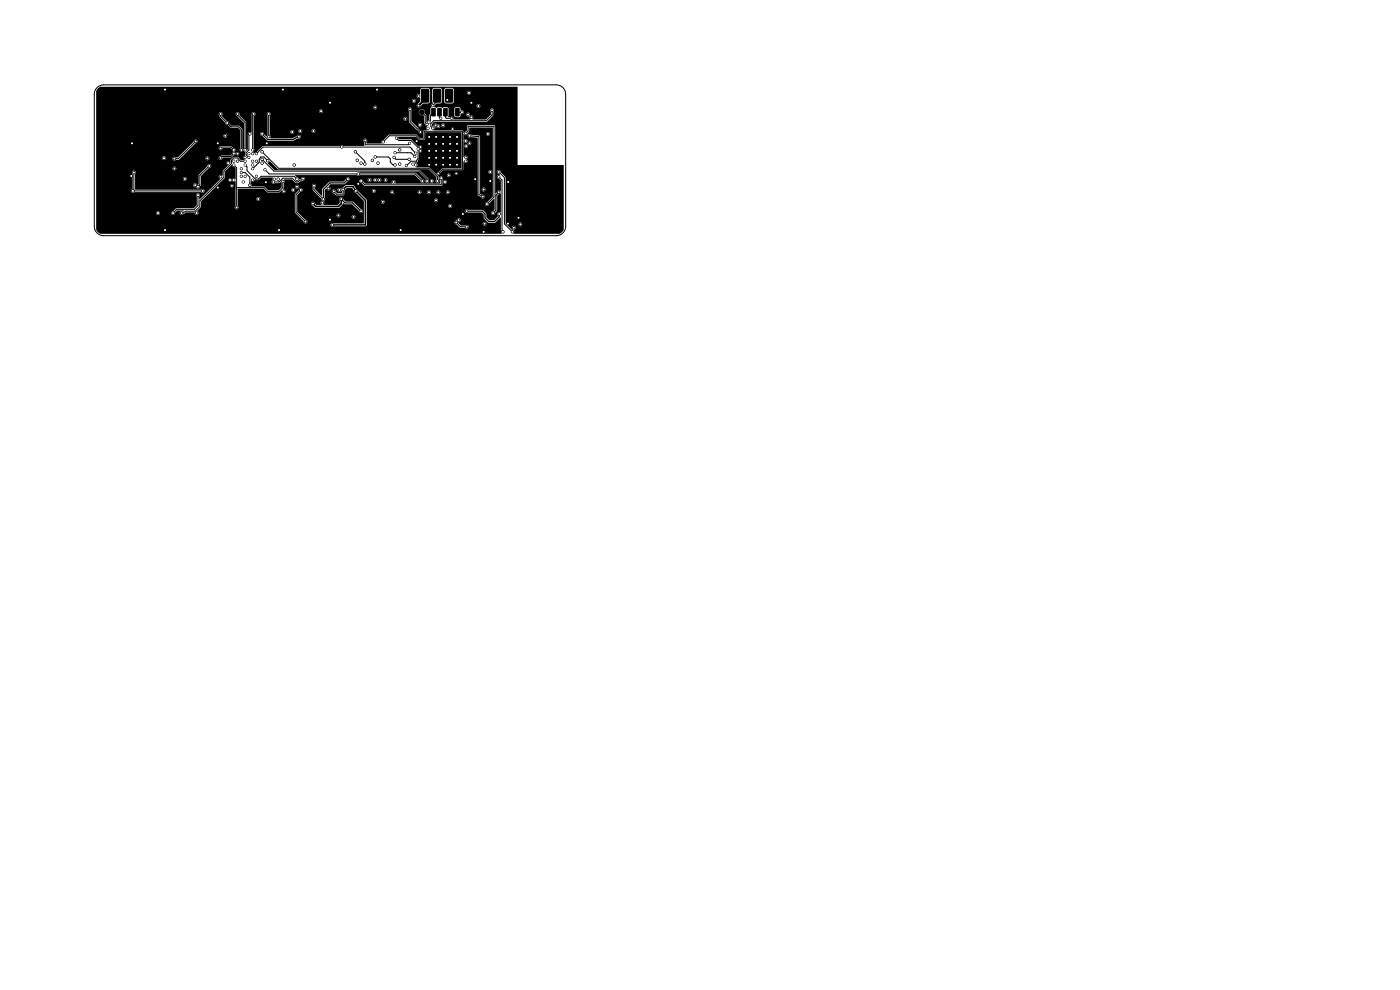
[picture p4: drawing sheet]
<svg xmlns="http://www.w3.org/2000/svg" width="297mm" height="210mm" viewBox="0 0 297 210" stroke-linecap="round" stroke-linejoin="round" font-family="sans-serif">
<g fill="#000" stroke="#000" stroke-width=".21">
<circle cx="35" cy="19" r=".23"/>
<circle cx="60" cy="19" r=".22"/>
<circle cx="80" cy="19" r=".22"/>
<circle cx="99.5" cy="19.7" r=".25"/>
<circle cx="27.8" cy="37.3" r=".22"/>
<circle cx="28" cy="30.4" r=".23"/>
<circle cx="28.4" cy="36.6" r=".25"/>
<circle cx="34.8" cy="33.5" r=".25"/>
<circle cx="37" cy="35.8" r=".25"/>
<circle cx="37" cy="33.6" r=".25"/>
<circle cx="39.2" cy="38" r=".25"/>
<circle cx="41.4" cy="39.3" r=".25"/>
<circle cx="41.5" cy="30" r=".25"/>
<circle cx="42" cy="39.6" r=".25"/>
<circle cx="44" cy="33.6" r=".25"/>
<circle cx="44.4" cy="35.2" r=".25"/>
<circle cx="46.2" cy="39.8" r=".23"/>
<circle cx="46.2" cy="30.4" r=".23"/>
<circle cx="46.8" cy="33.5" r=".25"/>
<circle cx="46.8" cy="37.5" r=".25"/>
<circle cx="46.8" cy="31.5" r=".25"/>
<circle cx="46.8" cy="24.2" r=".25"/>
<circle cx="47.8" cy="28.8" r=".25"/>
<circle cx="48.2" cy="26.1" r=".25"/>
<circle cx="48.4" cy="34.6" r=".22"/>
<circle cx="48.8" cy="38.2" r=".23"/>
<circle cx="49.2" cy="39.4" r=".25"/>
<circle cx="49.6" cy="32.6" r=".22"/>
<circle cx="49.6" cy="34.2" r=".22"/>
<circle cx="49.6" cy="38.2" r=".22"/>
<circle cx="49.6" cy="31.8" r=".22"/>
<circle cx="49.6" cy="35" r=".22"/>
<circle cx="50.4" cy="32.6" r=".22"/>
<circle cx="50.4" cy="34.2" r=".22"/>
<circle cx="50.4" cy="24.2" r=".25"/>
<circle cx="51.2" cy="36.6" r=".22"/>
<circle cx="51.2" cy="31.8" r=".23"/>
<circle cx="51.2" cy="37.4" r=".23"/>
<circle cx="51.2" cy="35.8" r=".23"/>
<circle cx="51.6" cy="38.6" r=".22"/>
<circle cx="52" cy="34.2" r=".22"/>
<circle cx="52" cy="31.8" r=".22"/>
<circle cx="52" cy="37.4" r=".22"/>
<circle cx="52" cy="33.4" r=".22"/>
<circle cx="52" cy="35" r=".22"/>
<circle cx="52.8" cy="32.6" r=".22"/>
<circle cx="52.8" cy="33.4" r=".23"/>
<circle cx="53" cy="28.4" r=".25"/>
<circle cx="53" cy="39.3" r=".25"/>
<circle cx="53.6" cy="32.6" r=".22"/>
<circle cx="53.6" cy="34.2" r=".22"/>
<circle cx="53.6" cy="38.2" r=".22"/>
<circle cx="53.6" cy="31.8" r=".22"/>
<circle cx="53.6" cy="35" r=".22"/>
<circle cx="53.6" cy="35.8" r=".22"/>
<circle cx="53.8" cy="24.2" r=".25"/>
<circle cx="54.4" cy="32.6" r=".22"/>
<circle cx="54.4" cy="34.2" r=".22"/>
<circle cx="54.4" cy="37.4" r=".23"/>
<circle cx="55.6" cy="28.4" r=".25"/>
<circle cx="55.6" cy="33.8" r=".25"/>
<circle cx="55.6" cy="34.6" r=".25"/>
<circle cx="55.6" cy="32.2" r=".25"/>
<circle cx="56.2" cy="36" r=".23"/>
<circle cx="56.4" cy="38.7" r=".22"/>
<circle cx="56.6" cy="30.4" r=".22"/>
<circle cx="56.8" cy="34.1" r=".25"/>
<circle cx="57" cy="29" r=".25"/>
<circle cx="57" cy="24.2" r=".25"/>
<circle cx="58" cy="38.6" r=".22"/>
<circle cx="58.2" cy="38" r=".23"/>
<circle cx="59" cy="38" r=".25"/>
<circle cx="60" cy="38.5" r=".25"/>
<circle cx="62" cy="28" r=".25"/>
<circle cx="62.4" cy="35" r=".25"/>
<circle cx="63" cy="38" r=".25"/>
<circle cx="63" cy="39.6" r=".25"/>
<circle cx="63.4" cy="29" r=".25"/>
<circle cx="63.7" cy="27.8" r=".25"/>
<circle cx="64.3" cy="37.9" r=".22"/>
<circle cx="66.5" cy="27.8" r=".25"/>
<circle cx="66.6" cy="39.4" r=".25"/>
<circle cx="68.1" cy="23.6" r=".25"/>
<circle cx="70" cy="21.8" r=".22"/>
<circle cx="72.5" cy="31.2" r=".22"/>
<circle cx="73.8" cy="38" r=".25"/>
<circle cx="75.4" cy="32.2" r=".25"/>
<circle cx="75.8" cy="34" r=".25"/>
<circle cx="76" cy="36.9" r=".22"/>
<circle cx="76" cy="39" r=".22"/>
<circle cx="76.6" cy="38.4" r=".23"/>
<circle cx="76.6" cy="34.6" r=".25"/>
<circle cx="77.4" cy="34.8" r=".25"/>
<circle cx="77.5" cy="29.8" r=".25"/>
<circle cx="78.4" cy="38.2" r=".25"/>
<circle cx="79" cy="34" r=".25"/>
<circle cx="79.6" cy="22.8" r=".25"/>
<circle cx="79.6" cy="33.3" r=".25"/>
<circle cx="79.6" cy="38.2" r=".25"/>
<circle cx="80.2" cy="34.6" r=".25"/>
<circle cx="80.5" cy="38.2" r=".25"/>
<circle cx="81.3" cy="30.1" r=".23"/>
<circle cx="81.8" cy="38.2" r=".23"/>
<circle cx="83.5" cy="38.6" r=".25"/>
<circle cx="83.6" cy="33.4" r=".25"/>
<circle cx="83.8" cy="32.4" r=".23"/>
<circle cx="83.8" cy="35" r=".25"/>
<circle cx="84.1" cy="29.3" r=".22"/>
<circle cx="84.8" cy="34.8" r=".25"/>
<circle cx="84.8" cy="31.8" r=".25"/>
<circle cx="86" cy="25.2" r=".25"/>
<circle cx="86.2" cy="35.1" r=".23"/>
<circle cx="86.8" cy="33.8" r=".25"/>
<circle cx="86.9" cy="30.4" r=".23"/>
<circle cx="87" cy="23.2" r=".25"/>
<circle cx="87.6" cy="34.8" r=".23"/>
<circle cx="87.8" cy="21.4" r=".25"/>
<circle cx="88" cy="33.2" r=".22"/>
<circle cx="88.2" cy="32.5" r=".23"/>
<circle cx="88.2" cy="35" r=".23"/>
<circle cx="88.4" cy="29.9" r=".22"/>
<circle cx="88.7" cy="31.6" r=".22"/>
<circle cx="88.8" cy="20.4" r=".25"/>
<circle cx="88.8" cy="22.4" r=".25"/>
<circle cx="89.1" cy="26.5" r=".25"/>
<circle cx="89.2" cy="31.2" r=".22"/>
<circle cx="89.2" cy="28" r=".25"/>
<circle cx="89.2" cy="32" r=".23"/>
<circle cx="89.5" cy="23.8" r=".5"/>
<circle cx="89.6" cy="38.4" r=".25"/>
<circle cx="90.6" cy="38.4" r=".25"/>
<circle cx="90.6" cy="26.4" r=".23"/>
<circle cx="90.8" cy="27.2" r=".22"/>
<circle cx="91" cy="25.9" r=".22"/>
<circle cx="91" cy="29.1" r=".25"/>
<circle cx="91" cy="30.5" r=".25"/>
<circle cx="91" cy="33.5" r=".25"/>
<circle cx="91" cy="32" r=".25"/>
<circle cx="91" cy="35" r=".25"/>
<circle cx="91.6" cy="38.4" r=".23"/>
<circle cx="91.8" cy="27.2" r=".22"/>
<circle cx="91.8" cy="22.4" r=".25"/>
<circle cx="92.4" cy="26.6" r=".25"/>
<circle cx="92.5" cy="29.1" r=".25"/>
<circle cx="92.5" cy="30.5" r=".25"/>
<circle cx="92.5" cy="33.5" r=".25"/>
<circle cx="92.5" cy="32" r=".25"/>
<circle cx="92.5" cy="35" r=".25"/>
<circle cx="92.8" cy="38.4" r=".25"/>
<circle cx="93" cy="36.8" r=".23"/>
<circle cx="93" cy="26.8" r=".23"/>
<circle cx="93.5" cy="25.1" r=".23"/>
<circle cx="93.6" cy="37.8" r=".23"/>
<circle cx="94" cy="29.1" r=".25"/>
<circle cx="94" cy="30.5" r=".25"/>
<circle cx="94" cy="33.5" r=".25"/>
<circle cx="94" cy="32" r=".25"/>
<circle cx="94" cy="26.6" r=".25"/>
<circle cx="94" cy="35" r=".25"/>
<circle cx="94.4" cy="38.6" r=".22"/>
<circle cx="94.9" cy="21.2" r=".25"/>
<circle cx="95.2" cy="37.2" r=".22"/>
<circle cx="95.5" cy="29" r=".25"/>
<circle cx="95.5" cy="30.5" r=".25"/>
<circle cx="95.5" cy="33.5" r=".25"/>
<circle cx="95.5" cy="32" r=".25"/>
<circle cx="95.5" cy="34.9" r=".25"/>
<circle cx="95.8" cy="25.1" r=".22"/>
<circle cx="96" cy="27.4" r=".23"/>
<circle cx="96.8" cy="36.8" r=".22"/>
<circle cx="96.9" cy="29" r=".25"/>
<circle cx="96.9" cy="30.5" r=".25"/>
<circle cx="97" cy="33.5" r=".25"/>
<circle cx="97" cy="32" r=".25"/>
<circle cx="97" cy="34.9" r=".25"/>
<circle cx="98" cy="23.8" r=".25"/>
<circle cx="98.8" cy="34.2" r=".22"/>
<circle cx="98.8" cy="29.9" r=".22"/>
<circle cx="98.8" cy="28.3" r=".22"/>
<circle cx="98.8" cy="33.4" r=".22"/>
<circle cx="98.9" cy="31" r=".23"/>
<circle cx="99.3" cy="24.3" r=".25"/>
<circle cx="99.6" cy="28.8" r=".23"/>
<circle cx="99.6" cy="30.4" r=".23"/>
<circle cx="100" cy="21.8" r=".23"/>
<circle cx="100" cy="24.9" r=".25"/>
<circle cx="100.8" cy="38" r=".22"/>
<circle cx="101.5" cy="22.5" r=".25"/>
<circle cx="103.5" cy="28.4" r=".25"/>
<circle cx="104" cy="36.5" r=".25"/>
<circle cx="104" cy="38.4" r=".23"/>
<circle cx="104.4" cy="23.4" r=".25"/>
<circle cx="105.8" cy="37.5" r=".25"/>
<circle cx="105.8" cy="36.5" r=".25"/>
<circle cx="107.8" cy="38.6" r=".22"/>
<circle cx="28.2" cy="40.5" r=".25"/>
<circle cx="33.5" cy="45.2" r=".25"/>
<circle cx="35" cy="48.8" r=".23"/>
<circle cx="36.7" cy="45.2" r=".25"/>
<circle cx="38.5" cy="45.2" r=".25"/>
<circle cx="41.7" cy="45.2" r=".25"/>
<circle cx="42" cy="41.4" r=".25"/>
<circle cx="43" cy="40.5" r=".25"/>
<circle cx="50.2" cy="44" r=".25"/>
<circle cx="54.8" cy="42.2" r=".25"/>
<circle cx="59.2" cy="48.8" r=".23"/>
<circle cx="60.2" cy="40.6" r=".22"/>
<circle cx="62.2" cy="40.3" r=".25"/>
<circle cx="63.8" cy="40.3" r=".25"/>
<circle cx="64.8" cy="47" r=".25"/>
<circle cx="66.4" cy="43.2" r=".25"/>
<circle cx="68.4" cy="43" r=".25"/>
<circle cx="68.6" cy="42.2" r=".25"/>
<circle cx="69.7" cy="40" r=".25"/>
<circle cx="70" cy="46.6" r=".22"/>
<circle cx="70.5" cy="47.7" r=".25"/>
<circle cx="70.8" cy="40.6" r=".25"/>
<circle cx="71.8" cy="45.7" r=".25"/>
<circle cx="72" cy="40.3" r=".25"/>
<circle cx="72.4" cy="42.2" r=".25"/>
<circle cx="72.8" cy="40.2" r=".25"/>
<circle cx="75" cy="46" r=".25"/>
<circle cx="75.5" cy="40.5" r=".25"/>
<circle cx="76.6" cy="44.8" r=".25"/>
<circle cx="79.3" cy="40.5" r=".25"/>
<circle cx="81.2" cy="42.8" r=".25"/>
<circle cx="83.2" cy="40.8" r=".25"/>
<circle cx="85" cy="48.8" r=".22"/>
<circle cx="89" cy="40.8" r=".25"/>
<circle cx="91" cy="40.8" r=".25"/>
<circle cx="92.5" cy="42.5" r=".25"/>
<circle cx="93" cy="40.8" r=".25"/>
<circle cx="95" cy="40.8" r=".25"/>
<circle cx="95.5" cy="43.7" r=".25"/>
<circle cx="96.8" cy="47.2" r=".25"/>
<circle cx="97.3" cy="46.7" r=".25"/>
<circle cx="98.2" cy="45.4" r=".23"/>
<circle cx="99" cy="48.1" r=".25"/>
<circle cx="99" cy="44.8" r=".25"/>
<circle cx="102.4" cy="41.7" r=".25"/>
<circle cx="102.6" cy="49.2" r=".23"/>
<circle cx="102.6" cy="40.2" r=".25"/>
<circle cx="102.8" cy="47.5" r=".25"/>
<circle cx="103.3" cy="43.3" r=".25"/>
<circle cx="104.6" cy="45.2" r=".25"/>
<circle cx="105.8" cy="40.8" r=".25"/>
<circle cx="105.9" cy="45.4" r=".25"/>
<circle cx="106.7" cy="49.2" r=".25"/>
<circle cx="107.7" cy="47.4" r=".22"/>
<circle cx="108.7" cy="49.2" r=".25"/>
<circle cx="109" cy="48.3" r=".25"/>
<circle cx="110" cy="46.2" r=".23"/>
<circle cx="110.4" cy="47.6" r=".25"/>
</g>
<g fill="#000">
<path d="M89.4 19l.3-.2h1l.3 .2 .1 2.4-.2 .3-1.2 .1-.3-.2zM91.9 19l.3-.2h1.1l.3 .2v2.4l-.1 .3-1.3 .1-.3-.2zM94.4 19l.3-.2h1.1l.3 .2 .1 2.4-.2 .3-1.3 .1-.3-.2zM97 19l.3-.2h1l.3 .2 .1 2.4-.1 .3-1.3 .1-.3-.2zM20.9 18.7l.4-.3h88.4l.1 16.6h9.8v13.7l-.3 .4-.6 .5h-9.7v-.1a.51 .51 0 0 0-.1-.8 .41 .41 0 0 0 .6-.3 .41 .41 0 0 0-.5-.4 .41 .41 0 0 0-.3 .5l.1 .3-1.4-1.3h2.6a.4 .4 0 0 0 .5 .5 .4 .4 0 0 0 .2-.7 .4 .4 0 0 0-.7 .1l-2.6 .1-.1-.1v-9.8l-1.1-1.1a.42 .42 0 0 0-.4-.5 .42 .42 0 0 0-.4 .5 .42 .42 0 0 0 .5 .4l.1 .2a.45 .45 0 0 0-.6 .2 .45 .45 0 0 0 .3 .6l.6 .4v2.2l-.2 .1a.42 .42 0 0 0-.5-.2 .42 .42 0 0 0-.2 .4l-.3 .2-.1-14.3-5.7-.1-.2 .2-.1 .9-.7 .6-.2-.6h-1.7a.4 .4 0 0 0-.2-.5 .4 .4 0 0 0-.5 0l-.1 .5-3.6-.1 .2-.6h.4a.41 .41 0 0 0 .5 .1 .41 .41 0 0 0 .2-.6l.3 .2a.4 .4 0 0 0 .6 .2 .4 .4 0 0 0 0-.6 .4 .4 0 0 0-.6 .2h-.7a.48 .48 0 0 0-.7-.3 .48 .48 0 0 0-.2 .6l-.3-.1-.1-.4 .5-.5h11.1l1.4-1.3v-.7a.42 .42 0 0 0 .1-.7 .42 .42 0 0 0-.6 0 .42 .42 0 0 0 .1 .7l-.1 .5-1 1.1-2.9-.1a.49 .49 0 0 0 .1-.6 .49 .49 0 0 0-.6-.2 .41 .41 0 0 0-.3-.6 .41 .41 0 0 0-.5 .5 .41 .41 0 0 0 .7 .2l.1 .8h-3.5a.46 .46 0 0 0-.2-.6 .46 .46 0 0 0-.5 .1l-.5-.1 .2-1.7h1.2v1.4l.2 .3h.9l.2-.6a.45 .45 0 0 0 .7-.4 .45 .45 0 0 0-.7-.4v-.4l-.3-.2h-.8l-.2 .3h-1.2l-.3-.3-.7-.1a.37 .37 0 0 1-.6 0l-.8 .1-.2 .1-.5-.2 .1-.3h8.9a.4 .4 0 0 0 .5 .5 .4 .4 0 0 0 .2-.7 .4 .4 0 0 0-.7 .1l-8.9 .1 .4-.4 .8-.1 .3-.2 .1-2.6h.4v2.4l.4 .4h1.3l.4-.2v-2.1l2.8 .2a.4 .4 0 0 0 .6 .2 .4 .4 0 0 0 0-.6 .4 .4 0 0 0-.6 .2h-2.8v-.7l-.4-.2h-1.3l-.4 .4h-.4l-.4-.4h-1.3l-.4 .4v2.4l.2 .4a.57 .57 0 0 0-.4 .9l-.2 .3v1l-.2 .3v1.1l-.4 .2-.1 .3-.2-1.5-.3-.5a.66 .66 0 0 0-.6-.8 .66 .66 0 0 0-.7 .8 .66 .66 0 0 0 1 .4l.2 .2v1.4l.3 .6 .3 .2-.2 .4 .2 .4-.8 .1v1.6h-.7l-.8-.7h-5.7l-1.3 1.1a.38 .38 0 0 0-.3 .6l-.1 .2h-3.1l-.1-.3a.42 .42 0 0 0 .1-.7 .42 .42 0 0 0-.6 0 .42 .42 0 0 0 .1 .7l-.1 .8h-4.4l-.3-.2-.3 .2h-16.4l-1.5 1.3a.28 .28 0 0 1-.4 .2 .28 .28 0 0 1-.2-.4l.3-.3-.2-.3v-3.2h1.4l.2 .4 .3 .1 1.1 1h5.4l.7-.4h.4a.43 .43 0 0 0 .5-.4 .43 .43 0 0 0-.4-.4 .43 .43 0 0 0-.5 .4l-.8 .4-4.8-.1 .1-.4-.2-.3v-.7l4.4 .2a.4 .4 0 0 0 .6 .3 .4 .4 0 0 0 .1-.7h1l.1 .3a.4 .4 0 0 0 .4 .2 .4 .4 0 0 0 .3-.5l2 .2a.4 .4 0 0 0 .6 .2 .4 .4 0 0 0 0-.6 .4 .4 0 0 0-.6 .2h-2l-.2-.2-.3-.1-.3 .3h-1l-.4-.1-.3 .3h-4.4v-2.8h28.4a.4 .4 0 0 0 .5 .5 .4 .4 0 0 0 .2-.7 .4 .4 0 0 0-.7 .1l-28.4 .1v-.6a.42 .42 0 0 0 .1-.6 .42 .42 0 0 0-.7 .1 .42 .42 0 0 0 .2 .6v4l-.2 .4-.6-.7a.4 .4 0 0 0-.4-.3 .4 .4 0 0 0-.4 .3h-1.4v-3.6a.43 .43 0 0 0 .5-.4 .43 .43 0 0 0-.5-.5 .43 .43 0 0 0-.4 .5v3.8a.52 .52 0 0 0-.7 0 .52 .52 0 0 0-.1 .6v3l-.2 .1-.2-.3v-5.5l-1.4-1.6a.41 .41 0 0 0-.2-.6 .41 .41 0 0 0-.6 .3 .41 .41 0 0 0 .3 .5l1.5 1.5v5.4l-.2 .2-.2-.2v-4.1l-.8-.7h-1.5l-.5-.5-.1-.3-.4-.2-1.1-1.1a.42 .42 0 0 0 .1-.6 .42 .42 0 0 0-.6-.1 .42 .42 0 0 0 .1 .7v.2l1.2 1.2 .1 .3 .4 .2 .6 .6h1.6l.5 .5v3.9a.39 .39 0 0 0 0 .6 .39 .39 0 0 0 .6-.2l.4 .3v.8a.41 .41 0 0 0-.3 .4 .41 .41 0 0 0 .2 .4l-.2 .2h-.6l-.6-.7h-.9l-.7 .6v.6h-.1a.38 .38 0 0 0-.5-.2 .38 .38 0 0 0-.3 .4 .38 .38 0 0 0 .4 .3l-1.1 1.2-.1 1.1a.46 .46 0 0 0-.7 0 .46 .46 0 0 0 .3 .7l-4.5 4.3-.1-.5a.42 .42 0 0 0 .1-.7 .42 .42 0 0 0-.6 0 .42 .42 0 0 0 .1 .7v1.7l-.7 .6-3.6 .1-.8 .6a.41 .41 0 0 0-.4 .4 .41 .41 0 0 0 .5 .4 .41 .41 0 0 0 .3-.5l.5-.4h1.4l-.2 .2a.43 .43 0 0 0-.6 .1 .43 .43 0 0 0 .2 .6 .43 .43 0 0 0 .6-.2l.5-.4 1.8 .1a.43 .43 0 0 0 .3 .5 .43 .43 0 0 0 .5-.3 .43 .43 0 0 0-.3-.6l.8-.9 .1-1.1 3.4-3.3h2.7a.38 .38 0 0 0 .5 .4 .38 .38 0 0 0 .2-.7 .38 .38 0 0 0-.6 .2l-2.8 .1 1.6-1.7 .1-1.4 1.4-1.3 .8 .7v2.2l-.1 .1a.43 .43 0 0 0-.7 .1 .37 .37 0 0 0-.6-.3 .37 .37 0 0 0 0 .6 .37 .37 0 0 0 .6-.1 .54 .54 0 0 0 .8 .1v5.3a.41 .41 0 0 0 0 .6 .41 .41 0 0 0 .6-.1 .41 .41 0 0 0-.2-.6v-1.5h4a.4 .4 0 0 0 .5 .5 .4 .4 0 0 0 .2-.7 .4 .4 0 0 0-.7 .1l-4 .1v-.9h12.2v3.8l1.8 2a.41 .41 0 0 0 .4 .4 .41 .41 0 0 0 .4-.5 .41 .41 0 0 0-.5-.3l-.9-1h7.6a.4 .4 0 0 0 .2 .5 .4 .4 0 0 0 .5-.2l2.5 .2a.4 .4 0 0 0 .6 .2 .4 .4 0 0 0 0-.6 .4 .4 0 0 0-.6 .2h-2.5a.4 .4 0 0 0-.1-.6 .4 .4 0 0 0-.6 .3h-7.6l-.8-.7v-1.8h3l.1 .3 .9 .7h4.8l.9-.7 .1-.3 .3 .2h1.6l1.5 1.5a.42 .42 0 0 0 .4 .4 .42 .42 0 0 0 .4-.4 .42 .42 0 0 0-.4-.4l-1.6-1.6h-1.7l-.5-.6a.41 .41 0 0 0-.6-.3 .41 .41 0 0 0-.1 .6v.6l-.5 .4h-2.9l.1-.9a.43 .43 0 0 0 .1-.7v-1.6l.3-.3a.45 .45 0 0 0 .5 .4 .45 .45 0 0 0 .4-.4 .45 .45 0 0 0-.4-.5l.4-.4h3l.9-.7h2.2l.2 .3 1 .7h16.2l.2-.2v-.6h.2a.38 .38 0 0 0 .5 .4 .38 .38 0 0 0 .2-.7 .38 .38 0 0 0-.6 .2l-.3 .1 .1-.5a.39 .39 0 0 0-.1-.6 .39 .39 0 0 0-.5 .1 .39 .39 0 0 0 .1 .5l-.1 .9-9.5-.1a.44 .44 0 0 0-.1-.6 .44 .44 0 0 0-.6 0 .44 .44 0 0 0 .1 .6l-5.7 .1-.6-.9h1.1l.1 .3a.4 .4 0 0 0 .4 .2 .4 .4 0 0 0 .3-.5h.4l.1 .3a.48 .48 0 0 0 .8-.1 .42 .42 0 0 0 .4 .3 .42 .42 0 0 0 .4-.4h.5a.38 .38 0 0 0 .6 .3 .38 .38 0 0 0 0-.6 .38 .38 0 0 0-.6 .3h-.5l-.3-.4-.5 .3a.47 .47 0 0 0-.5-.3 .47 .47 0 0 0-.4 .3h-.4l-.2-.2a.4 .4 0 0 0-.6 .2l-1.4-.1-.4 .4h-2.2a.41 .41 0 0 0 0-.8 .41 .41 0 0 0-.6 .4l-.5 .5-3.1 .1-1.4 1.4-.1 1.5-1.4-1.3v-.5a.41 .41 0 0 0 0-.6 .41 .41 0 0 0-.7 .1 .41 .41 0 0 0 .2 .6v.6l1.8 1.8 .1 .3a.57 .57 0 0 0-.1 .9l-1 .1-.6-.6a.4 .4 0 0 0-.6 .2h-3v-1.7l.7-.7a.42 .42 0 0 0 .5-.4 .42 .42 0 0 0-.4-.4 .42 .42 0 0 0-.4 .5l-.8 .8h-12.2l.1-1.2h5.4l.9 .8h2.4l.6-.4a.42 .42 0 0 0 .3 .5 .42 .42 0 0 0 .5-.3l-.3-.4h1.5a.4 .4 0 0 0 .5 .5 .4 .4 0 0 0 .2-.7 .4 .4 0 0 0-.7 .1l-1.8 .1 .2-.4v-.3l2.4 .2a.4 .4 0 0 0 .6 .2 .4 .4 0 0 0 0-.6 .4 .4 0 0 0-.6 .2h-2.4v-.6l.2-.5-.2-.3 1.7-.1 .9 .8h.4l.5-.3 .5-.2a.41 .41 0 0 0 .5-.4 .41 .41 0 0 0-.5-.4 .41 .41 0 0 0-.3 .5h-.5l-.8-.8 13.1-.1 .3 .2 .3-.2h11.7l1.2 1.3a.41 .41 0 0 0 .4 .4 .41 .41 0 0 0 .4-.5 .41 .41 0 0 0-.5-.3l-1.4-1.3-11.9-.1 12.7-.1 1.5 1.5a.43 .43 0 0 0-.1 .7 .43 .43 0 0 0 .7-.3h.2a.38 .38 0 0 0 .6 .3 .38 .38 0 0 0 0-.6 .38 .38 0 0 0-.6 .3h-.2l-.2-.6-1.8-1.7h-30.7l-1.6-1.5 .6-.4 1.8 1.7h31.8l1.6 1.6v.6a.41 .41 0 0 0 0 .6 .41 .41 0 0 0 .7-.1 .41 .41 0 0 0-.2-.6v-.5l-.2-.3h2a.38 .38 0 0 0 .5 .4 .38 .38 0 0 0 .2-.7 .38 .38 0 0 0-.6 .2l-2.1 .1 .4-.1 .1-.3h3.2a.33 .33 0 0 0 .5 .3 .33 .33 0 0 0 0-.6 .33 .33 0 0 0-.5 .3h-3.2l.7-.7h4.2l.1-1.8a.48 .48 0 0 0 .8 0v-.2l-.2-.3a.42 .42 0 0 0 .1-.7 .42 .42 0 0 0-.7 .3v-2.4h.2a.38 .38 0 0 0 .5 .4 .38 .38 0 0 0 .2-.7 .38 .38 0 0 0-.7 .2l-.2 .1v-.6h.9a.38 .38 0 0 0 .5 .4 .38 .38 0 0 0 .2-.7 .38 .38 0 0 0-.7 .2l-.9 .1 .1-.4a.39 .39 0 0 0 .7 .1 .39 .39 0 0 0-.1-.6 .39 .39 0 0 0-.6 .4l-.1-1.1h.9l.1 .2 .3 .2 .3-.1 1.5 .2v12l.6 .5a.4 .4 0 0 0 .5 .3 .4 .4 0 0 0 .3-.5 .4 .4 0 0 0-.6-.3l-.4-.2v-1h.4a.4 .4 0 0 0 .5 .5 .4 .4 0 0 0 .2-.7 .4 .4 0 0 0-.7 .1l-.4 .1v-3.7h1.8a.4 .4 0 0 0 .5 .5 .4 .4 0 0 0 .2-.7 .4 .4 0 0 0-.7 .1l-1.8 .1v-7.4l-.2-.2-1.7-.2a.38 .38 0 0 0-.4-.2 .38 .38 0 0 0-.3 .4h-.9l.1-.5a.41 .41 0 0 0 .4 .4 .41 .41 0 0 0 .4-.4l3.9 .2a.4 .4 0 0 0 .6 .2 .4 .4 0 0 0 0-.6 .4 .4 0 0 0-.6 .2h-3.9l.3-.5 .1-.8 5 .1v14.6l-1.3 1.2a.41 .41 0 0 0-.4 .4 .41 .41 0 0 0 .5 .4 .41 .41 0 0 0 .3-.5l1.2-1.1v2.4l-.3 .3a.42 .42 0 0 0-.4 .4 .42 .42 0 0 0 .4 .4 .42 .42 0 0 0 .4-.4l.5-.5v-3.2l.7-.5v4.1a.5 .5 0 0 0-.6 .1 .5 .5 0 0 0 0 .7l-.8 .8h-1l-.6-.6-.1-.9-.6-.6-3.2-.1a.41 .41 0 0 0-.6 .1 .41 .41 0 0 0 0 .5 .41 .41 0 0 0 .6 0h2.9l.4 .4 .1 .9 .9 .9 1.5-.1 1.1-1 .1 2.8 .1 .6h-85.1l-.4-.3-.5-.6v-1.1h49.7l.2 .4 .3 .1 6.9-.1 .3-.2v-.7h18.6l.2 .4 .3 .1 .7 .7h1a.42 .42 0 0 0 .7 .1 .42 .42 0 0 0 0-.6 .42 .42 0 0 0-.7 .1h-.8l-.5-.5 5.1 .1a.4 .4 0 0 0 .6 .3 .4 .4 0 0 0 0-.7 .4 .4 0 0 0-.6 .3h-5.1l-.1-.2a.45 .45 0 0 0 .5-.4 .45 .45 0 0 0-.4-.5 .45 .45 0 0 0-.5 .5l-.2 .1-.2 .2h-18.6v-3.5l17.3 .2a.4 .4 0 0 0 .6 .2 .4 .4 0 0 0 0-.6 .4 .4 0 0 0-.6 .2h-17.3v-.9l3 .2a.4 .4 0 0 0 .6 .2 .4 .4 0 0 0 0-.7l10.7 .2a.4 .4 0 0 0 .6 .2 .4 .4 0 0 0 0-.6 .4 .4 0 0 0-.6 .2h-11l-.3 .3h-3l-.1-.4-1.8-1.9h3l.1 .3 .2 .2 .4-.2h3.2l.1 .3a.4 .4 0 0 0 .5 .2 .4 .4 0 0 0 .2-.5h5l.1 .3a.4 .4 0 0 0 .4 .2 .4 .4 0 0 0 .3-.5h1.2l.1 .3a.4 .4 0 0 0 .4 .2 .4 .4 0 0 0 .3-.5h1.2l.1 .3a.4 .4 0 0 0 .4 .2 .4 .4 0 0 0 .3-.5l1.2 .2a.4 .4 0 0 0 .6 .2 .4 .4 0 0 0 0-.6 .4 .4 0 0 0-.6 .2h-1.2l-.2-.2a.4 .4 0 0 0-.6 .2h-1.2l-.2-.2a.4 .4 0 0 0-.6 .2h-1.2l-.2-.2a.4 .4 0 0 0-.6 .2h-5l-.2-.2a.4 .4 0 0 0-.6 .2h-3.2a.4 .4 0 0 0-.1-.6 .4 .4 0 0 0-.6 .3h-3l-1-1.1h-1.6l-.9 .8a.44 .44 0 0 0-.7 0 .44 .44 0 0 0 .1 .6 .44 .44 0 0 0 .7-.3v.6h-1l-.3-.4a.41 .41 0 0 0-.4-.4 .41 .41 0 0 0-.4 .5 .41 .41 0 0 0 .5 .3l.5 .4h1.4l.2-.2 .1-.7 .4-.6h1.3l.4 .8 2 2v4.6l-6.5 .1a.4 .4 0 0 0-.6 .2h-49.7v-2.5l12.7 .2a.4 .4 0 0 0 .6 .2 .4 .4 0 0 0 0-.6 .4 .4 0 0 0-.6 .2h-12.7v-4.7h7.4l.1 .3 .2 .2 .4-.1h14.2a.42 .42 0 0 0 .6 0 .42 .42 0 0 0 0-.6 .42 .42 0 0 0-.6 0h-14v-1h12.3l.2 .4 .4 .1 .1 .1a.42 .42 0 0 0 .5 .2 .42 .42 0 0 0 .2-.5l.2-.3 .1-1.9 1.7-1.7a.41 .41 0 0 0 .4-.4 .41 .41 0 0 0-.5-.4 .41 .41 0 0 0-.3 .5l-1.8 1.8v2l-.2 .1-.7-.3-.3 .3h-12.3v-1.3l10.1 .1a.4 .4 0 0 0 .6 .3 .4 .4 0 0 0 0-.7 .4 .4 0 0 0-.6 .3h-10.1v-1a.42 .42 0 0 0 0-.6 .42 .42 0 0 0-.6 0 .42 .42 0 0 0 0 .6v3.1l-.3 .4h-7.4v-4.7h16.2a.4 .4 0 0 0 .5 .4 .4 .4 0 0 0 .2-.6 .4 .4 0 0 0-.7 .1l-16.2 .1v-2.2h14l.1 .3a.4 .4 0 0 0 .4 .1 .4 .4 0 0 0 .3-.3h1.4l.1 .3a.43 .43 0 0 0 .6 0h.6l.4-.4h5.3a.4 .4 0 0 0 .5 .5 .4 .4 0 0 0 .2-.7 .4 .4 0 0 0-.7 .1l-5.3 .1 2.1-2.1h6a.44 .44 0 0 0 .5 .5 .44 .44 0 0 0 .4-.5h1.6l.6 .8-.6 .8-2 .1a.44 .44 0 0 0-.5 .4 .44 .44 0 0 0 .5 .4 .44 .44 0 0 0 .4-.5h1.7l1-.7a.36 .36 0 0 0 .5 .3 .36 .36 0 0 0 .1-.6 .36 .36 0 0 0-.6 .1l-.3-.3a.42 .42 0 0 0 .3-.4 .42 .42 0 0 0-.5-.4l-.5-.4h-1.9l-.5 .2-.2 .2h-6l1-1a.42 .42 0 0 0 .5-.4 .42 .42 0 0 0-.4-.4 .42 .42 0 0 0-.4 .5l-3.3 3.3h-.5a.4 .4 0 0 0-.4-.1 .4 .4 0 0 0-.3 .3h-1.4l-.1-.3-.2-.2-.3 .1-.2 .3h-14v-4.8h27a.4 .4 0 0 0 .5 .5 .4 .4 0 0 0 .2-.7 .4 .4 0 0 0-.7 .1l-27 .1v-5.2h47.3a.4 .4 0 0 0 .5 .5 .4 .4 0 0 0 .2-.7 .4 .4 0 0 0-.7 .1l-47.3 .1v-.8h58.8l.1 .3 .2 .2 7.1-.1 .1 .4 .1 2.4 2 2.1a.36 .36 0 0 0 .4 .3 .36 .36 0 0 0 .4-.4 .36 .36 0 0 0-.5-.3l-1.1-1.2h.7a.4 .4 0 0 0 .5 .5 .4 .4 0 0 0 .2-.7 .4 .4 0 0 0-.7 .1l-.7 .1-.7-.7v-2.2a.4 .4 0 0 0-.1-.7 .4 .4 0 0 0-.6 .3h-6.8a.4 .4 0 0 0 0-.6 .4 .4 0 0 0-.6 .2h-58.8v-1.4l67 .2a.4 .4 0 0 0 .6 .2 .4 .4 0 0 0 0-.6 .4 .4 0 0 0-.6 .2h-67v-1l68 .2a.51 .51 0 0 0 .7 .3v.7l-.5 .5a.4 .4 0 0 0-.1 .7 .4 .4 0 0 0 .7-.1l.6-.6 1-.1 .4-.2v-2.8l-.4-.2h-1.4l-.3 .4v1a.42 .42 0 0 0-.7 .2h-68v-1zM53.2 38.4l.4 .2 .4-.4h.8l.7-.6h2.3l.1 .6a.42 .42 0 0 0-.2 .6 .42 .42 0 0 0 .6 0h.9l.4-.2 .2 .2v.9l-.7 .7h-2.2l-.9-.8h-2.6zM90.8 28.8h6.4v6.4h-6.4zM91.5 23l.8-.1 .1 .1 .1 1.5-.2 .2-.8-.1zM92.8 23l.7-.1 .2 .1v1.5l-.1 .2-.9-.1zM94.1 23l.7-.1 .2 .1v1.5l-.1 .2-.9-.1zM95.3 23l.8-.1 .2 .1v1.5l-.2 .2-.8-.1zM96.6 23l.7-.1 .2 .1v1.5l-.1 .2-.8-.1z"/>
<path d="M84.5 29.1l3.7-.1 .8 .7h1l.2-.2 .1-1.5 7.6 .1v7.6h-4l-1.2 .9-.1 .4-1.6-1.5-2.8-.1a.44 .44 0 0 0 .3-.5 .44 .44 0 0 0-.6-.3v-.1l.7-.2 .3-.6v-1.4a.38 .38 0 0 0 .6-.2 .38 .38 0 0 0-.5-.5 .35 .35 0 0 0 .5-.4 .35 .35 0 0 0-.5-.3l-.2 .2-1.5-1.5h-2.6l-.2-.2z"/>
</g>
<path d="M73.8 38l-.8 .8h-3l-1.4 1.4v2.1M97 23.8h1M72.4 42.3l.8 .8h1.6l1.8 1.7M99 44.8h3.3l.6 .6v.8l.8 .8h1.2l1-1v-.6M105.2 41.4v3.2l-.6 .6M105.2 41.4h.1M105.8 40.8l-.6 .6" fill="none" stroke="#000" stroke-width=".25"/>
<g fill="none" stroke="#000" stroke-width=".21">
<path d="M20.6 18.6l.7-.5 .7-.1h96a2 2 0 0 1 2 2v28a2 2 0 0 1-2 2h-96a2 2 0 0 1-2-2v-28l.2-.8zM28.4 36.6v3.9M41.5 30l-3.6 3.7h-.9M44.4 35.2l-2 2v2l-.4 .4M46.8 24.2v.5l2.2 2.2h1.6l.6 .6v4.3M46.8 31.5l.3-.3h1.9l.6 .6M49.6 35l.6 .6v8.4M49.6 32.6l-.6 .6h-1.9l-.3 .3M50.4 24.2v.2l1.6 1.6v5.8M51.2 36.6h.8l1 1v1.7M52 34.2h-1l-.6-.7h-.8l-.5 .5v.7l-1.6 1.6v1.3l-5.1 5v1.2l-1 1h-2l-.6 .4h-.3M52 35l.4 .4v.8l1.8 1.8h.6l.6-.6h7l.6 .6"/>
<path d="M53 28.4l-.2 .2v3.2l-.6 .6v.4l.6 .6M53.8 24.2l-.2 .2v7.4M55.6 28.4l1.2 1.2h5.4l1.2-.6M55.6 33.8l2.5 2.5h30.9l1.6 1.6v.5M55.6 32.2l3.5 3.5h31.9l1.8 1.8v.9M56.2 36l.9 .9h31l1.5 1.5M56.8 34.1l-.8-.8h-.7l-.3 .5v.6l-1.4 1.4M57 24.2v4.8M60 38.5v1.3l-.8 .8h-2.4l-.8-.8h-5.8M64.3 37.9l-.3 .3h-.4l-.4 .4h-.4l-.8-.8h-2l-.8 .8h-1.2M66.6 39.4v.9l2 2M75.4 32.2l2 2v.6"/>
<path d="M77.5 29.8v.9h9.1l.3-.3M79.6 33.3h2.8l.4 .4v.7l.6 .6h.4M81.3 30.1l1.3-1.3h5.7l.7 .7h1v-1.6h8.1v8h-4.2l-.9 .9M83.6 33.4l.4 .4h2.8M83.8 32.4h3.4l.8 .8M84.1 29.3l.5 .5h2.6l1.5 1.5v2.3l-.3 .6h-1.2l-1 .9M87 23.2v2.6l2.2 2.2M88.2 32.5l-1.2-1.3h-31.2l-1.4 1.4M89.5 23.8l.7 .7v1.5l.4 .4M92 23.8l-.7 .7v1.1l-.3 .3M92.7 20.3v1.2l-.9 .9M93.2 23.8v1l.3 .3"/>
<path d="M93.6 37.8v1.4h-16.2l-.8-.8M94.5 23.8v1.1l.2 .2h1.1M95.3 20.3v.5l-.4 .4M98.8 28.3l.5-.5v-1h5.5v15l-1.5 1.5M99.6 28.8l2 .2v12.3l.8 .4M104.4 23.4v1l-1.2 1.2h-11.2l-.6 .6v.6l.4 .4M105.8 36.5l1.2 1.2v9.8l1.7 1.7M105.8 37.5l.7 .7v10.8l.2 .2M28.2 40.5h14.8M42 41.4v2.2l-.8 .8h-3.7l-.8 .8M63.8 40.3l-1 1v3.7l2 2M72.8 40.2v1h-1.4l-.6-.6"/>
<path d="M96.8 47.2l.9 .9h1.3"/>
</g>
<path d="M72.8 40.2l.6-.6h1.5l.6 .9 2 2v5.2h-7" fill="none" stroke="#000" stroke-width=".3"/>
<path d="M72.4 42.3v.9l-.6 .6h-4.8l-.6-.6" fill="none" stroke="#000" stroke-width=".35"/>
<path d="M90.2 20.3v.7l-1.4 1.4" fill="none" stroke="#000" stroke-width=".45"/>
<g fill="#fff" stroke="#fff" stroke-width=".21">
<circle cx="99.5" cy="19.7" r=".1"/>
<circle cx="91" cy="40.8" r=".1"/>
<circle cx="59" cy="38" r=".1"/>
<circle cx="89.1" cy="26.5" r=".1"/>
<circle cx="80.5" cy="38.2" r=".1"/>
<circle cx="92.4" cy="26.6" r=".1"/>
<circle cx="81.2" cy="42.8" r=".1"/>
<circle cx="84.8" cy="31.8" r=".1"/>
<circle cx="95.2" cy="37.2" r=".1"/>
<circle cx="99" cy="44.8" r=".1"/>
<circle cx="83.2" cy="40.8" r=".1"/>
<circle cx="78.4" cy="38.2" r=".1"/>
<circle cx="92.5" cy="42.5" r=".1"/>
<circle cx="83.8" cy="35" r=".1"/>
<circle cx="90.8" cy="27.2" r=".1"/>
<circle cx="84.8" cy="34.8" r=".1"/>
<circle cx="83.5" cy="38.6" r=".1"/>
<circle cx="101.5" cy="22.5" r=".1"/>
<circle cx="71.8" cy="45.7" r=".1"/>
<circle cx="109" cy="48.3" r=".1"/>
<circle cx="79.6" cy="33.3" r=".1"/>
<circle cx="79.6" cy="38.2" r=".1"/>
<circle cx="95.5" cy="43.7" r=".1"/>
<circle cx="76.6" cy="34.6" r=".1"/>
<circle cx="103.5" cy="28.4" r=".1"/>
<circle cx="89" cy="40.8" r=".1"/>
<circle cx="105.9" cy="45.4" r=".1"/>
<circle cx="98.9" cy="31" r=".1"/>
<circle cx="94" cy="26.6" r=".1"/>
<circle cx="98" cy="23.8" r=".1"/>
<circle cx="79.3" cy="40.5" r=".1"/>
<circle cx="95" cy="40.8" r=".1"/>
<circle cx="96.8" cy="36.8" r=".1"/>
<circle cx="93" cy="40.8" r=".1"/>
<circle cx="87.8" cy="21.4" r=".1"/>
<circle cx="107.7" cy="47.4" r=".1"/>
<circle cx="107.8" cy="38.6" r=".1"/>
<circle cx="85" cy="48.8" r=".1"/>
<circle cx="102.6" cy="49.2" r=".1"/>
<circle cx="59.2" cy="48.8" r=".1"/>
<circle cx="56.4" cy="38.7" r=".1"/>
<circle cx="28" cy="30.4" r=".1"/>
<circle cx="35" cy="19" r=".1"/>
<circle cx="100" cy="21.8" r=".1"/>
<circle cx="110" cy="46.2" r=".1"/>
<circle cx="46.2" cy="39.8" r=".1"/>
<circle cx="76" cy="39" r=".1"/>
<circle cx="70" cy="21.8" r=".1"/>
<circle cx="100.8" cy="38" r=".1"/>
<circle cx="104" cy="38.4" r=".1"/>
<circle cx="46.2" cy="30.4" r=".1"/>
<circle cx="56.6" cy="30.4" r=".1"/>
<circle cx="80" cy="19" r=".1"/>
<circle cx="27.8" cy="37.3" r=".1"/>
<circle cx="70" cy="46.6" r=".1"/>
<circle cx="98.2" cy="45.4" r=".1"/>
<circle cx="88.4" cy="29.9" r=".1"/>
<circle cx="35" cy="48.8" r=".1"/>
<circle cx="60" cy="19" r=".1"/>
<circle cx="102.4" cy="41.7" r=".1"/>
<circle cx="99.6" cy="28.8" r=".1"/>
<circle cx="34.8" cy="33.6" r=".1"/>
<circle cx="63.7" cy="27.8" r=".1"/>
<circle cx="60.2" cy="40.6" r=".1"/>
<circle cx="49.6" cy="38.2" r=".1"/>
<circle cx="37" cy="35.7" r=".1"/>
<circle cx="41.4" cy="39.3" r=".1"/>
<circle cx="66.5" cy="27.8" r=".1"/>
<circle cx="62.2" cy="40.3" r=".1"/>
<circle cx="53.6" cy="38.2" r=".1"/>
<circle cx="52" cy="37.4" r=".1"/>
<circle cx="62.4" cy="35" r=".1"/>
<circle cx="39.2" cy="38" r=".1"/>
<circle cx="48.8" cy="38.2" r=".1"/>
<circle cx="51.6" cy="38.6" r=".1"/>
<circle cx="68.1" cy="23.6" r=".1"/>
<circle cx="52" cy="33.4" r=".1"/>
<circle cx="33.5" cy="45.2" r=".1"/>
<circle cx="46.8" cy="24.2" r=".1"/>
<circle cx="51.2" cy="31.8" r=".1"/>
<circle cx="48.2" cy="26.1" r=".1"/>
<circle cx="56.2" cy="36" r=".1"/>
<circle cx="54.4" cy="34.2" r=".1"/>
<circle cx="76" cy="36.9" r=".1"/>
<circle cx="89.6" cy="38.4" r=".1"/>
<circle cx="86.9" cy="30.4" r=".1"/>
<circle cx="77.5" cy="29.8" r=".1"/>
<circle cx="38.5" cy="45.2" r=".1"/>
<circle cx="52" cy="34.2" r=".1"/>
<circle cx="68.6" cy="42.3" r=".1"/>
<circle cx="88.8" cy="20.4" r=".1"/>
<circle cx="66.6" cy="39.4" r=".1"/>
<circle cx="73.8" cy="38" r=".1"/>
<circle cx="79.6" cy="22.8" r=".1"/>
<circle cx="70.5" cy="47.7" r=".1"/>
<circle cx="72.8" cy="40.2" r=".1"/>
<circle cx="75.5" cy="40.5" r=".1"/>
<circle cx="70.8" cy="40.6" r=".1"/>
<circle cx="93.6" cy="37.8" r=".1"/>
<circle cx="76.6" cy="38.4" r=".1"/>
<circle cx="81.8" cy="38.2" r=".1"/>
<circle cx="94.4" cy="38.6" r=".1"/>
<circle cx="86.8" cy="33.8" r=".1"/>
<circle cx="83.6" cy="33.4" r=".1"/>
<circle cx="89.2" cy="31.2" r=".1"/>
<circle cx="110.4" cy="47.6" r=".1"/>
<circle cx="87.6" cy="34.8" r=".1"/>
<circle cx="105.8" cy="40.8" r=".1"/>
<circle cx="104.6" cy="45.2" r=".1"/>
<circle cx="105.8" cy="36.5" r=".1"/>
<circle cx="108.7" cy="49.2" r=".1"/>
<circle cx="49.6" cy="31.8" r=".1"/>
<circle cx="46.8" cy="31.5" r=".1"/>
<circle cx="69.7" cy="40" r=".1"/>
<circle cx="68.4" cy="43" r=".1"/>
<circle cx="76.6" cy="44.8" r=".1"/>
<circle cx="63" cy="39.6" r=".1"/>
<circle cx="66.4" cy="43.2" r=".1"/>
<circle cx="72.4" cy="42.3" r=".1"/>
<circle cx="72" cy="40.3" r=".1"/>
<circle cx="75" cy="46" r=".1"/>
<circle cx="89.2" cy="28" r=".1"/>
<circle cx="87" cy="23.2" r=".1"/>
<circle cx="28.2" cy="40.5" r=".1"/>
<circle cx="28.4" cy="36.6" r=".1"/>
<circle cx="43" cy="40.5" r=".1"/>
<circle cx="93" cy="36.8" r=".1"/>
<circle cx="81.3" cy="30.1" r=".1"/>
<circle cx="89.2" cy="32" r=".1"/>
<circle cx="88.2" cy="32.5" r=".1"/>
<circle cx="54.4" cy="32.6" r=".1"/>
<circle cx="72.5" cy="31.2" r=".1"/>
<circle cx="54.4" cy="37.4" r=".1"/>
<circle cx="54.8" cy="42.2" r=".1"/>
<circle cx="91.8" cy="22.4" r=".1"/>
<circle cx="99.3" cy="24.3" r=".1"/>
<circle cx="52.8" cy="33.4" r=".1"/>
<circle cx="63.4" cy="29" r=".1"/>
<circle cx="55.6" cy="28.4" r=".1"/>
<circle cx="53" cy="28.4" r=".1"/>
<circle cx="42" cy="39.6" r=".1"/>
<circle cx="42" cy="41.4" r=".1"/>
<circle cx="44.4" cy="35.2" r=".1"/>
<circle cx="36.7" cy="45.2" r=".1"/>
<circle cx="41.5" cy="30" r=".1"/>
<circle cx="37" cy="33.7" r=".1"/>
<circle cx="63.8" cy="40.3" r=".1"/>
<circle cx="64.8" cy="47" r=".1"/>
<circle cx="50.4" cy="24.2" r=".1"/>
<circle cx="52" cy="31.8" r=".1"/>
<circle cx="99" cy="48.1" r=".1"/>
<circle cx="96.8" cy="47.2" r=".1"/>
<circle cx="102.8" cy="47.4" r=".1"/>
<circle cx="97.3" cy="46.7" r=".1"/>
<circle cx="88.2" cy="35" r=".1"/>
<circle cx="86.2" cy="35.1" r=".1"/>
<circle cx="88.7" cy="31.6" r=".1"/>
<circle cx="91" cy="25.9" r=".1"/>
<circle cx="84.1" cy="29.3" r=".1"/>
<circle cx="80.2" cy="34.6" r=".1"/>
<circle cx="53.6" cy="32.6" r=".1"/>
<circle cx="98.8" cy="33.4" r=".1"/>
<circle cx="48.4" cy="34.6" r=".1"/>
<circle cx="62" cy="28" r=".1"/>
<circle cx="96" cy="27.4" r=".1"/>
<circle cx="100" cy="24.9" r=".1"/>
<circle cx="86" cy="25.2" r=".1"/>
<circle cx="49.6" cy="34.2" r=".1"/>
<circle cx="46.8" cy="37.5" r=".1"/>
<circle cx="58.2" cy="38" r=".1"/>
<circle cx="53.6" cy="34.2" r=".1"/>
<circle cx="88.8" cy="22.4" r=".1"/>
<circle cx="94.9" cy="21.2" r=".1"/>
<circle cx="49.6" cy="35" r=".1"/>
<circle cx="60" cy="38.5" r=".1"/>
<circle cx="50.2" cy="44" r=".1"/>
<circle cx="75.8" cy="34" r=".1"/>
<circle cx="79" cy="34" r=".1"/>
<circle cx="53.6" cy="35.8" r=".1"/>
<circle cx="83.8" cy="32.4" r=".1"/>
<circle cx="56.8" cy="34.1" r=".1"/>
<circle cx="88" cy="33.2" r=".1"/>
<circle cx="90.6" cy="38.4" r=".1"/>
<circle cx="55.6" cy="33.8" r=".1"/>
<circle cx="55.6" cy="34.6" r=".1"/>
<circle cx="91.6" cy="38.4" r=".1"/>
<circle cx="55.6" cy="32.2" r=".1"/>
<circle cx="92.8" cy="38.4" r=".1"/>
<circle cx="98.8" cy="34.2" r=".1"/>
<circle cx="77.4" cy="34.8" r=".1"/>
<circle cx="75.4" cy="32.2" r=".1"/>
<circle cx="52.8" cy="32.6" r=".1"/>
<circle cx="99.6" cy="30.4" r=".1"/>
<circle cx="102.6" cy="40.2" r=".1"/>
<circle cx="98.8" cy="29.9" r=".1"/>
<circle cx="104" cy="36.5" r=".1"/>
<circle cx="98.8" cy="28.3" r=".1"/>
<circle cx="103.3" cy="43.3" r=".1"/>
<circle cx="95.8" cy="25.1" r=".1"/>
<circle cx="93.5" cy="25.1" r=".1"/>
<circle cx="90.6" cy="26.4" r=".1"/>
<circle cx="93" cy="26.8" r=".1"/>
<circle cx="91.8" cy="27.2" r=".1"/>
<circle cx="104.4" cy="23.4" r=".1"/>
<circle cx="105.8" cy="37.5" r=".1"/>
<circle cx="106.7" cy="49.2" r=".1"/>
<circle cx="63" cy="38" r=".1"/>
<circle cx="52" cy="35" r=".1"/>
<circle cx="49.2" cy="39.4" r=".1"/>
<circle cx="51.2" cy="37.4" r=".1"/>
<circle cx="51.2" cy="36.6" r=".1"/>
<circle cx="53" cy="39.3" r=".1"/>
<circle cx="50.4" cy="34.2" r=".1"/>
<circle cx="51.2" cy="35.8" r=".1"/>
<circle cx="47.8" cy="28.8" r=".1"/>
<circle cx="53.6" cy="35" r=".1"/>
<circle cx="58" cy="38.6" r=".1"/>
<circle cx="64.3" cy="37.9" r=".1"/>
<circle cx="44" cy="33.6" r=".1"/>
<circle cx="49.6" cy="32.6" r=".1"/>
<circle cx="46.8" cy="33.5" r=".1"/>
<circle cx="41.7" cy="45.2" r=".1"/>
<circle cx="57" cy="24.2" r=".1"/>
<circle cx="57" cy="29" r=".1"/>
<circle cx="50.4" cy="32.6" r=".1"/>
<circle cx="53.8" cy="24.2" r=".1"/>
<circle cx="53.6" cy="31.8" r=".1"/>
<circle cx="91.1" cy="29" r=".1"/>
<circle cx="91.1" cy="30.5" r=".1"/>
<circle cx="91" cy="32" r=".1"/>
<circle cx="91" cy="33.5" r=".1"/>
<circle cx="91" cy="35" r=".1"/>
<circle cx="92.5" cy="29" r=".1"/>
<circle cx="92.5" cy="30.5" r=".1"/>
<circle cx="92.5" cy="32" r=".1"/>
<circle cx="92.5" cy="33.5" r=".1"/>
<circle cx="92.5" cy="35" r=".1"/>
<circle cx="94" cy="29" r=".1"/>
<circle cx="94" cy="30.5" r=".1"/>
<circle cx="94" cy="32" r=".1"/>
<circle cx="94" cy="33.5" r=".1"/>
<circle cx="94" cy="35" r=".1"/>
<circle cx="95.5" cy="29" r=".1"/>
<circle cx="95.5" cy="30.5" r=".1"/>
<circle cx="95.5" cy="32" r=".1"/>
<circle cx="95.5" cy="33.5" r=".1"/>
<circle cx="95.5" cy="35" r=".1"/>
<circle cx="96.9" cy="29" r=".1"/>
<circle cx="96.9" cy="30.5" r=".1"/>
<circle cx="96.9" cy="32" r=".1"/>
<circle cx="96.9" cy="33.5" r=".1"/>
<circle cx="96.9" cy="35" r=".1"/>
</g>
</svg>
